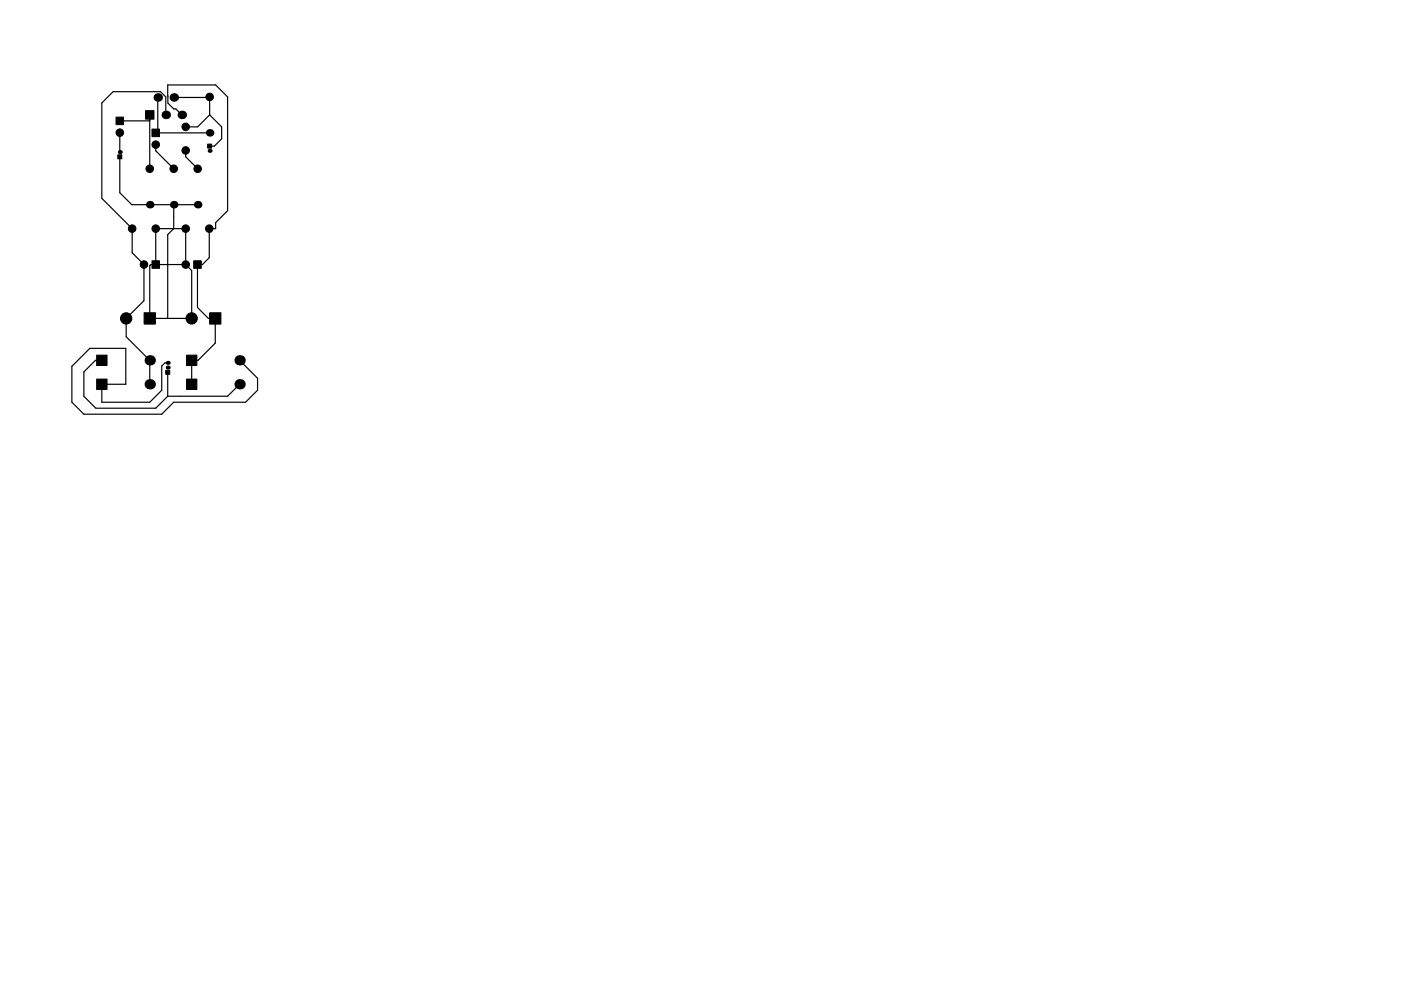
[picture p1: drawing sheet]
<svg xmlns="http://www.w3.org/2000/svg" width="297mm" height="210mm" viewBox="0 0 297 210" stroke-linecap="round" stroke-linejoin="round" font-family="sans-serif">
<g fill="#000">
<circle cx="25.4" cy="32.3" r=".43"/>
<circle cx="33.5" cy="20.7" r=".9"/>
<circle cx="35.2" cy="24.4" r=".9"/>
<circle cx="36.9" cy="20.7" r=".9"/>
<circle cx="38.6" cy="24.4" r=".9"/>
<circle cx="44.4" cy="32" r=".43"/>
<circle cx="44.4" cy="28.2" r=".8"/>
<circle cx="31.7" cy="43.4" r=".8"/>
<circle cx="36.8" cy="43.4" r=".8"/>
<circle cx="41.9" cy="43.4" r=".8"/>
<circle cx="31.7" cy="76.4" r="1.1"/>
<circle cx="35.6" cy="77" r=".43"/>
<circle cx="35.6" cy="78" r=".43"/>
<circle cx="50.8" cy="76.4" r="1.1"/>
<circle cx="31.7" cy="81.5" r="1.1"/>
<circle cx="50.8" cy="81.5" r="1.1"/>
</g>
<g fill="#000" stroke="#000" stroke-width=".21">
<path d="M24.6 24.8h1.6v1.6h-1.6zM25 32.8h.8v.9h-.8zM30.9 23.5h1.7v1.8h-1.7zM32.2 27.4h1.6v1.6h-1.6zM44 30.6h.9v.8h-.9zM32.2 55.3h1.6v1.6h-1.6zM41.1 55.3h1.6v1.6h-1.6zM20.5 75.3h2.2v2.2h-2.2zM30.6 66.4h2.3v2.4h-2.3zM35.1 78.6h.9v.8h-.9zM39.5 75.3h2.2v2.2h-2.2zM44.4 66.4h2.4v2.4h-2.4z"/>
<path d="M20.5 80.4h2.2v2.2h-2.2zM39.5 80.4h2.2v2.2h-2.2z"/>
<circle cx="25.4" cy="28.1" r=".8"/>
<circle cx="31.7" cy="35.8" r=".8"/>
<circle cx="33" cy="30.7" r=".8"/>
<circle cx="36.8" cy="35.8" r=".8"/>
<circle cx="39.4" cy="26.9" r=".8"/>
<circle cx="39.4" cy="31.9" r=".8"/>
<circle cx="41.9" cy="35.8" r=".8"/>
<circle cx="44.4" cy="20.6" r=".8"/>
<circle cx="28" cy="48.5" r=".8"/>
<circle cx="30.5" cy="56.1" r=".8"/>
<circle cx="33" cy="48.5" r=".8"/>
<circle cx="39.4" cy="56.1" r=".8"/>
<circle cx="39.4" cy="48.5" r=".8"/>
<circle cx="44.4" cy="48.5" r=".8"/>
<circle cx="26.8" cy="67.6" r="1.2"/>
<circle cx="40.6" cy="67.6" r="1.2"/>
</g>
<g fill="none" stroke="#000" stroke-width=".25">
<path d="M25.4 28.1v4.2M25.4 33.3v7.6l2.5 2.5h14M31.7 24.4v11.4M31.7 25.5l-.1 .1h-6.2M33 30.7v1.3l3.8 3.8M33.5 20.7v7.1l-.5 .4h11.4M35.2 24.4v-3.8l-1.2-1.1h-10l-2.4 2.3v20.3l6.4 6.4v5.1l2.5 2.5v7.7l-3.7 3.8v3.8l4.9 5v5.1M36.9 20.7h7.4l.1-.1v3.8M38.6 24.4l-1.3-1.3h-.5l-1.2-1.2v-3.9h10.1l2.6 2.6v24.1l-2.6 2.5v1.3h-1.3v6.2l-1.5 1.4h-1v9.1l2.3 2.4h1.4v5.2l-3.6 3.6h-1.4v5.1M39.4 31.9v1.4l2.5 2.5M44.4 24.4l-2.5 2.5h-2.5M44.4 24.4l2.6 2.5v2.6l-1.6 1.5h-1"/>
<path d="M32 56.1h7.4l1.2 1.3v10.2h-8.9v-11.3zM33 56.1v-7.6h6.4v7.6M36.8 43.4v5.1l-1.2 1.3v17.8M21.6 76.4h-1.4l-2.4 2.5v5.2l2.5 2.5h12.7l2.6-2.5M35.6 79v5.1M50.8 76.4l3.8 3.9v2.5l-2.5 2.5h-15.3l-2.5 2.6h-16.5l-2.6-2.6v-7.6l3.8-3.8h7.7v7.6h-5.1v3.8h10.1l2.6-2.5v-5.1l.7-.7h.6M50.8 81.5l-2.5 2.6h-12.7"/>
</g>
</svg>
